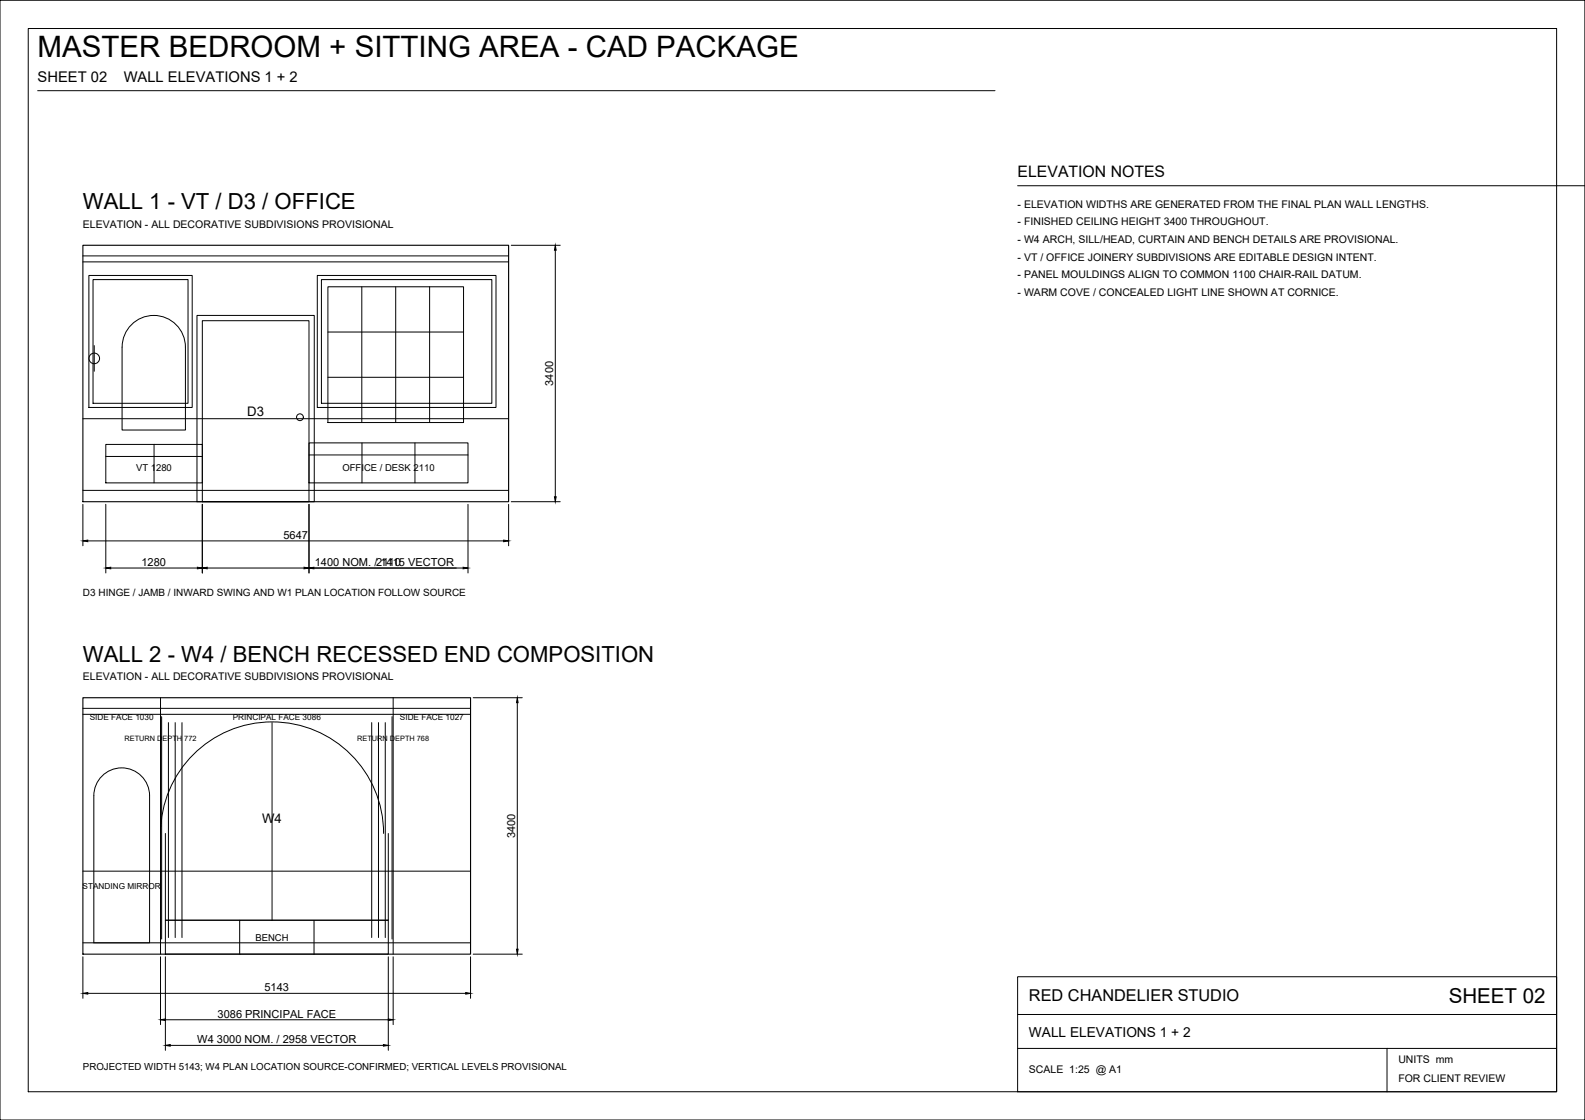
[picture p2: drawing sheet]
<svg xmlns="http://www.w3.org/2000/svg" width="841mm" height="594mm" viewBox="0 0 841 594" stroke-linecap="round" stroke-linejoin="round" font-family="sans-serif">
<defs><g id="words">
<text font-size="15.6" x="20" y="30">MASTER BEDROOM + SITTING AREA - CAD PACKAGE</text>
<g font-size="11.7">
<text x="44" y="111">WALL 1 - VT / D3 / OFFICE</text>
<text x="44" y="351">WALL 2 - W4 / BENCH RECESSED END COMPOSITION</text>
</g>
<text font-size="10.9" x="769" y="532">SHEET 02</text>
<text font-size="8.7" x="546" y="531">RED CHANDELIER STUDIO</text>
<text font-size="8.4" x="540" y="94">ELEVATION NOTES</text>
<g font-size="7.8">
<text x="20" y="43">SHEET 02</text>
<text x="66" y="43">WALL ELEVATIONS 1 + 2</text>
</g>
<text font-size="7.3" x="546" y="550">WALL ELEVATIONS 1 + 2</text>
<g font-size="7">
<text x="131" y="221">D3</text>
<text x="139" y="437">W4</text>
</g>
<g font-size="5.9">
<text x="293" y="205" transform="rotate(-90 293 205)">3400</text>
<text x="150" y="286">5647</text>
<text x="75" y="300">1280</text>
<text x="167" y="300">1400 NOM. / 1415 VECTOR</text>
<text x="200" y="300">2110</text>
<text x="273" y="445" transform="rotate(-90 273 445)">3400</text>
<text x="140" y="526">5143</text>
<text x="115" y="540">3086 PRINCIPAL FACE</text>
<text x="105" y="553">W4 3000 NOM. / 2958 VECTOR</text>
</g>
<g font-size="5.6">
<text x="540" y="110">- ELEVATION WIDTHS ARE GENERATED FROM THE FINAL PLAN WALL LENGTHS.</text>
<text x="540" y="120">- FINISHED CEILING HEIGHT 3400 THROUGHOUT.</text>
<text x="44" y="121">ELEVATION - ALL DECORATIVE SUBDIVISIONS PROVISIONAL</text>
<text x="540" y="129">- W4 ARCH, SILL/HEAD, CURTAIN AND BENCH DETAILS ARE PROVISIONAL.</text>
<text x="540" y="138">- VT / OFFICE JOINERY SUBDIVISIONS ARE EDITABLE DESIGN INTENT.</text>
<text x="540" y="148">- PANEL MOULDINGS ALIGN TO COMMON 1100 CHAIR-RAIL DATUM.</text>
<text x="540" y="157">- WARM COVE / CONCEALED LIGHT LINE SHOWN AT CORNICE.</text>
<text x="44" y="361">ELEVATION - ALL DECORATIVE SUBDIVISIONS PROVISIONAL</text>
<text x="546" y="569">SCALE 1:25 @ A1</text>
<text x="742" y="564">UNITS mm</text>
<text x="742" y="574">FOR CLIENT REVIEW</text>
</g>
<text font-size="5.3" x="44" y="316">D3 HINGE / JAMB / INWARD SWING AND W1 PLAN LOCATION FOLLOW SOURCE</text>
<text font-size="5.1" x="44" y="568">PROJECTED WIDTH 5143; W4 PLAN LOCATION SOURCE-CONFIRMED; VERTICAL LEVELS PROVISIONAL</text>
<g font-size="5">
<text x="72" y="250">VT 1280</text>
<text x="182" y="250">OFFICE / DESK 2110</text>
<text x="136" y="499">BENCH</text>
</g>
<g font-size="4.4">
<text x="48" y="382">SIDE FACE 1030</text>
<text x="124" y="382">PRINCIPAL FACE 3086</text>
<text x="212" y="382">SIDE FACE 1027</text>
<text x="44" y="472">STANDING MIRROR</text>
</g>
<g font-size="3.9">
<text x="66" y="393">RETURN DEPTH 772</text>
<text x="189" y="393">RETURN DEPTH 768</text>
</g>
</g></defs>
<!-- layer: 20-SHEET-BORDER -->
<path d="M0 0h841v594h-841zM15 15h811v564h-811zM20 48h508M540 99h301M540 518h286v61h-286zM540 538h286M540 556h286M736 556v23" fill="none" stroke="#000" stroke-width=".53"/>
<!-- layer: 01-WALL -->
<path d="M44 130h226v136h-226zM44 370h206v136h-206z" fill="none" stroke="#000" stroke-width=".59"/>
<!-- layer: 09-WALL-PANELS -->
<path d="M44 139h226M47 146h55v70h-55zM49 148h51v66h-51zM168 146h95v70h-95zM171 148h90v66h-90zM44 222h226M44 260h226M44 379h206M44 462h206M44 500h206" fill="none" stroke="#000" stroke-width=".53"/>
<!-- layer: 11-LIGHTING -->
<g fill="none" stroke="#000" stroke-width=".53">
<path d="M44 136h226M50 183v14M44 376h206"/>
<circle cx="50" cy="190" r="2.8"/>
</g>
<!-- layer: 13-DIMENSIONS -->
<g fill="none" stroke="#000" stroke-width=".53">
<path d="M271 130h26M295 133v130M44 268v21M56 268v36M107 268v36M164 268v36M248 268v36M270 268v21M271 266h26M47 287h220M59 301h46M110 301h51"/>
<path d="M164 301h82M251 370h26M274 373v130M44 508v22M85 508v35M88 508v49M206 508v49M209 508v35M250 508v22M251 506h26M47 527h200M88 541h118"/>
<path d="M90 554h113"/>
</g>
<g fill="#000" stroke="#000" stroke-width=".53">
<path d="M295 130v3h-1zM294 263h1v3zM44 287l3-1v1zM267 286l3 1h-3zM56 301h3v1zM105 301h2l-2 1zM107 301h3v1zM161 301h3l-3 1zM164 301h3v1zM246 301h2l-2 1zM274 370l1 3h-1zM274 503h1l-1 3z"/>
<path d="M44 527l3-1v1zM247 526l3 1h-3zM85 541l3-1v1zM88 554h2v1zM203 554h3l-3 1zM206 540l3 1h-3z"/>
</g>
<!-- layer: 07-VT -->
<path d="M56 236h51v20h-51zM82 236v20M56 242h51" fill="none" stroke="#000" stroke-width=".53"/>
<!-- layer: 18-PROVISIONAL -->
<path d="M70 172a17 17 0 0 1 18-3 17 17 0 0 1 10 15v44h-33v-44a17 17 0 0 1 5-12zM50 422v78h29v-78M50 422a15 15 0 0 1 15-15 15 15 0 0 1 14 15" fill="none" stroke="#000" stroke-width=".53"/>
<!-- layer: 02-DOOR -->
<g fill="none" stroke="#000" stroke-width=".53">
<path d="M105 167h62v99h-62zM107 170h57v96h-57z"/>
<circle cx="159" cy="221" r="1.8"/>
</g>
<!-- layer: 06-JOINERY -->
<path d="M174 152h72v72h-72zM192 152v72M210 152v72M228 152v72M174 176h72M174 200h72M164 235h84v21h-84zM192 235v21M220 235v21M164 241h84" fill="none" stroke="#000" stroke-width=".53"/>
<!-- layer: 16-CENTRELINE -->
<path d="M85 370v136M209 370v136" fill="none" stroke="#000" stroke-width=".53"/>
<!-- layer: 03-WINDOW -->
<path d="M144 383v105M85 442a59 59 0 0 1 59-59 59 59 0 0 1 60 59M88 442v46h118v-46" fill="none" stroke="#000" stroke-width=".53"/>
<!-- layer: 10-CURTAIN -->
<path d="M86 380v118M89 383v114M93 383v114M97 383v114M197 383v114M201 383v114M204 383v114M208 380v118" fill="none" stroke="#000" stroke-width=".53"/>
<!-- layer: 08-BENCH -->
<path d="M88 488h118v18h-118zM127 488v18M167 488v18" fill="none" stroke="#000" stroke-width=".53"/>
<use href="#words"/>
</svg>
